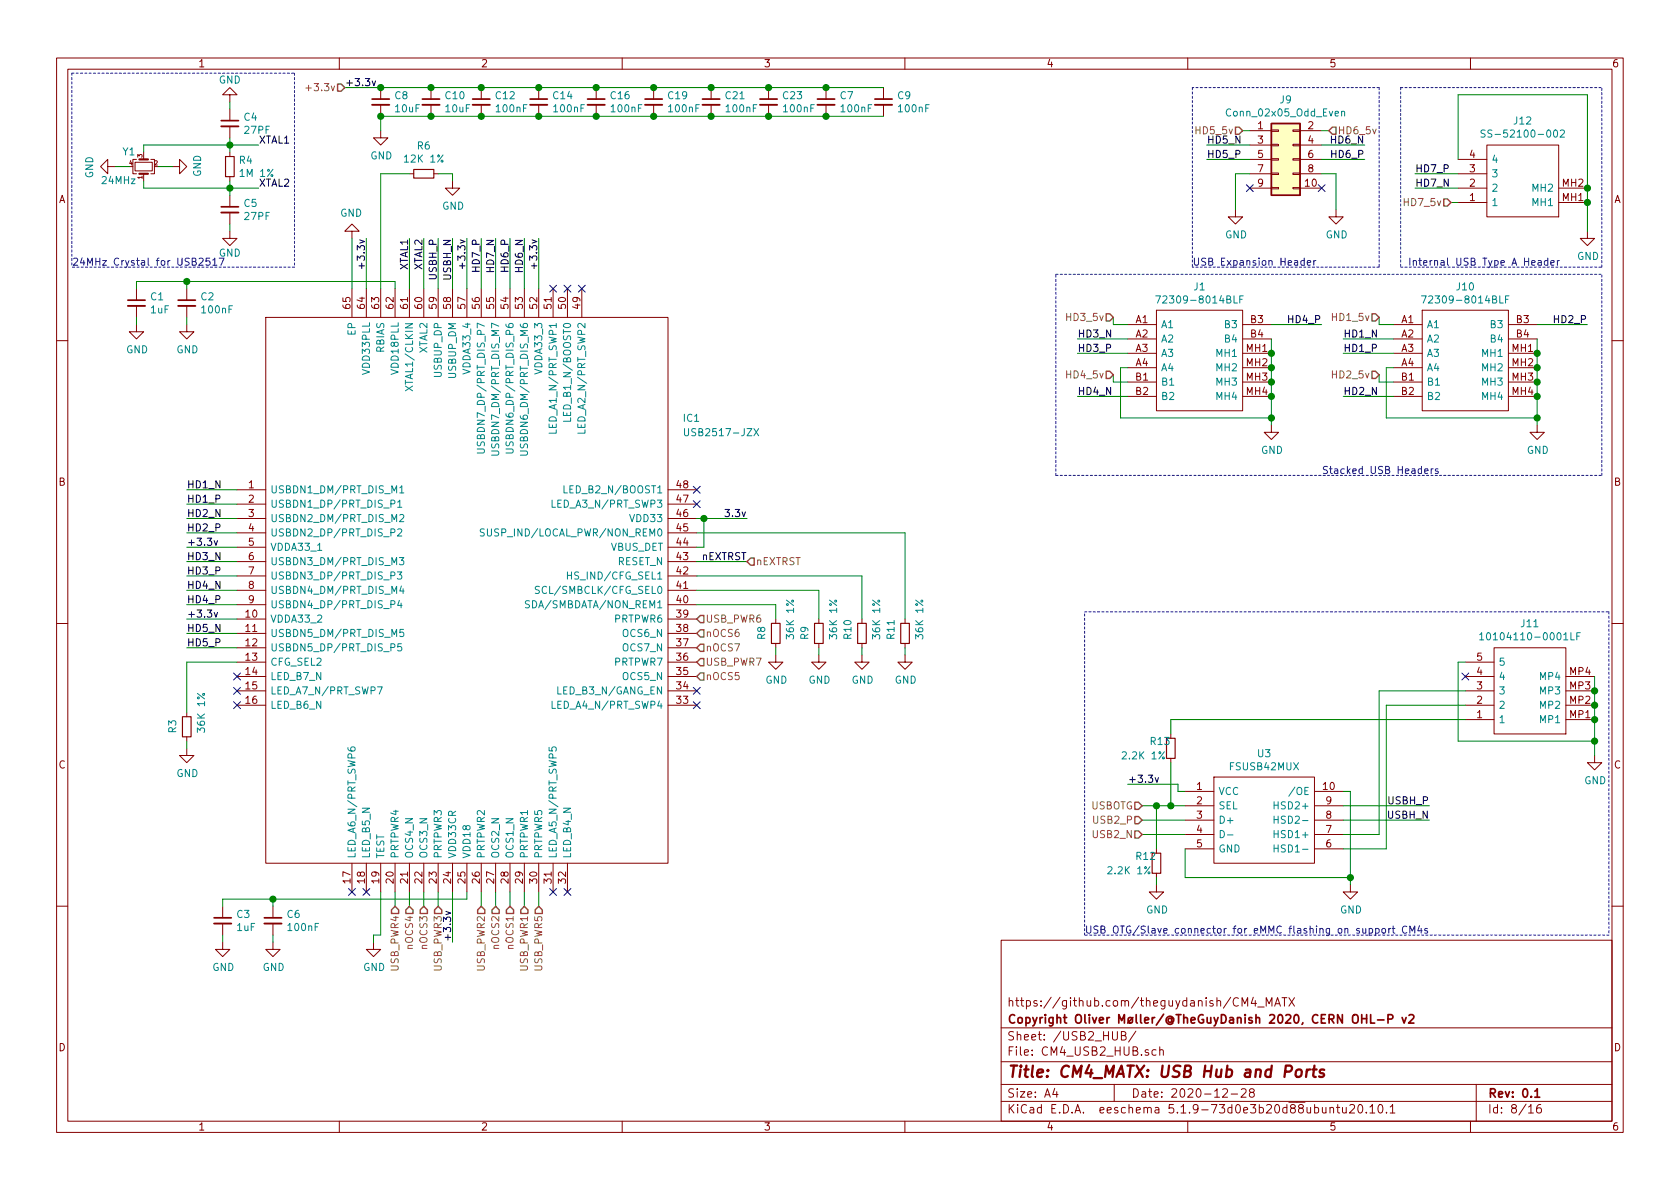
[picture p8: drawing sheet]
<svg xmlns="http://www.w3.org/2000/svg" width="297mm" height="210mm" viewBox="0 0 297 210" stroke-linecap="round" stroke-linejoin="round" font-family="sans-serif">
<defs><g id="words">
<text font-size="2.8" fill="#840000" x="178" y="190.5">Title: CM4_MATX: USB Hub and Ports</text>
<g font-size="2.1" fill="#840000">
<text x="178" y="178">https://github.com/theguydanish/CM4_MATX</text>
<text x="178" y="184">Sheet: /USB2_HUB/</text>
<text x="178" y="181">Copyright Oliver Møller/@TheGuyDanish 2020, CERN OHL-P v2</text>
<text x="178" y="186.7">File: CM4_USB2_HUB.sch</text>
<text x="178" y="196.9">KiCad E.D.A. eeschema 5.1.9-73d0e3b20d88ubuntu20.10.1</text>
<text x="178" y="194.1">Size: A4</text>
<text x="200" y="194.1">Date: 2020-12-28</text>
<text x="263" y="194.1">Rev: 0.1</text>
<text x="263" y="196.9">Id: 8/16</text>
</g>
<g font-size="1.8" fill="#840000">
<text x="35" y="11.9">1</text>
<text x="85" y="11.9">2</text>
<text x="135" y="11.9">3</text>
<text x="185" y="11.9">4</text>
<text x="235" y="11.9">5</text>
<text x="285" y="11.9">6</text>
<text x="222.4" y="22.9">1</text>
<text x="231.3" y="22.9">2</text>
<text x="222.4" y="25.4">3</text>
<text x="222.4" y="27.9">5</text>
<text x="231.3" y="25.4">4</text>
<text x="231.3" y="27.9">6</text>
<text x="259.9" y="27.9">4</text>
<text x="10.4" y="35.9">A</text>
<text x="222.4" y="30.5">7</text>
<text x="222.4" y="33">9</text>
<text x="230.8" y="33">10</text>
<text x="231.3" y="30.5">8</text>
<text x="259.9" y="35.6">1</text>
<text x="259.9" y="33">2</text>
<text x="259.9" y="30.5">3</text>
<text x="276.3" y="35.6">MH1</text>
<text x="276.3" y="33">MH2</text>
<text x="285.4" y="35.9">A</text>
<text x="62" y="54.6" transform="rotate(-90 62 54.6)">65</text>
<text x="64.5" y="54.6" transform="rotate(-90 64.5 54.6)">64</text>
<text x="67.1" y="54.6" transform="rotate(-90 67.1 54.6)">63</text>
<text x="69.6" y="54.6" transform="rotate(-90 69.6 54.6)">62</text>
<text x="72.1" y="54.6" transform="rotate(-90 72.1 54.6)">61</text>
<text x="74.7" y="54.6" transform="rotate(-90 74.7 54.6)">60</text>
<text x="77.2" y="54.6" transform="rotate(-90 77.2 54.6)">59</text>
<text x="79.8" y="54.6" transform="rotate(-90 79.8 54.6)">58</text>
<text x="82.3" y="54.6" transform="rotate(-90 82.3 54.6)">57</text>
<text x="84.8" y="54.6" transform="rotate(-90 84.8 54.6)">56</text>
<text x="87.4" y="54.6" transform="rotate(-90 87.4 54.6)">55</text>
<text x="89.9" y="54.6" transform="rotate(-90 89.9 54.6)">54</text>
<text x="92.5" y="54.6" transform="rotate(-90 92.5 54.6)">53</text>
<text x="95" y="54.6" transform="rotate(-90 95 54.6)">52</text>
<text x="97.5" y="54.6" transform="rotate(-90 97.5 54.6)">51</text>
<text x="100.1" y="54.6" transform="rotate(-90 100.1 54.6)">50</text>
<text x="102.6" y="54.6" transform="rotate(-90 102.6 54.6)">49</text>
<text x="200.8" y="57.1">A1</text>
<text x="200.8" y="59.7">A2</text>
<text x="221.1" y="57.1">B3</text>
<text x="221.1" y="59.7">B4</text>
<text x="247.8" y="57.1">A1</text>
<text x="247.8" y="59.7">A2</text>
<text x="268.1" y="57.1">B3</text>
<text x="268.1" y="59.7">B4</text>
<text x="200.8" y="62.2">A3</text>
<text x="200.8" y="64.8">A4</text>
<text x="220.4" y="62.2">MH1</text>
<text x="220.4" y="64.8">MH2</text>
<text x="247.8" y="62.2">A3</text>
<text x="247.8" y="64.8">A4</text>
<text x="267.4" y="62.2">MH1</text>
<text x="267.4" y="64.8">MH2</text>
<text x="200.8" y="67.3">B1</text>
<text x="200.8" y="69.8">B2</text>
<text x="220.4" y="67.3">MH3</text>
<text x="220.4" y="69.8">MH4</text>
<text x="247.8" y="67.3">B1</text>
<text x="247.8" y="69.8">B2</text>
<text x="267.4" y="67.3">MH3</text>
<text x="267.4" y="69.8">MH4</text>
<text x="10.4" y="85.9">B</text>
<text x="44" y="86.4">1</text>
<text x="44" y="88.9">2</text>
<text x="119.7" y="88.9">47</text>
<text x="119.7" y="86.4">48</text>
<text x="285.4" y="85.9">B</text>
<text x="44" y="91.4">3</text>
<text x="44" y="94">4</text>
<text x="119.7" y="94">45</text>
<text x="119.7" y="91.4">46</text>
<text x="44" y="96.5">5</text>
<text x="44" y="99.1">6</text>
<text x="44" y="101.6">7</text>
<text x="119.7" y="101.6">42</text>
<text x="119.7" y="99.1">43</text>
<text x="119.7" y="96.5">44</text>
<text x="44" y="104.1">8</text>
<text x="44" y="106.7">9</text>
<text x="119.7" y="106.7">40</text>
<text x="119.7" y="104.1">41</text>
<text x="43.5" y="109.2">10</text>
<text x="43.5" y="111.8">11</text>
<text x="119.7" y="111.8">38</text>
<text x="119.7" y="109.2">39</text>
<text x="43.5" y="114.3">12</text>
<text x="43.5" y="116.8">13</text>
<text x="43.5" y="119.4">14</text>
<text x="119.7" y="119.4">35</text>
<text x="119.7" y="116.8">36</text>
<text x="119.7" y="114.3">37</text>
<text x="261.1" y="119.4">4</text>
<text x="261.1" y="116.8">5</text>
<text x="277.6" y="119.4">MP4</text>
<text x="43.5" y="121.9">15</text>
<text x="43.5" y="124.5">16</text>
<text x="119.7" y="124.5">33</text>
<text x="119.7" y="121.9">34</text>
<text x="261.1" y="124.5">2</text>
<text x="261.1" y="121.9">3</text>
<text x="277.6" y="124.5">MP2</text>
<text x="277.6" y="121.9">MP3</text>
<text x="261.1" y="127">1</text>
<text x="277.6" y="127">MP1</text>
<text x="10.4" y="135.9">C</text>
<text x="285.4" y="135.9">C</text>
<text x="211.6" y="139.7">1</text>
<text x="211.6" y="142.2">2</text>
<text x="234" y="139.7">10</text>
<text x="234.5" y="142.2">9</text>
<text x="211.6" y="144.8">3</text>
<text x="211.6" y="147.3">4</text>
<text x="211.6" y="149.9">5</text>
<text x="234.5" y="149.9">6</text>
<text x="234.5" y="147.3">7</text>
<text x="234.5" y="144.8">8</text>
<text x="62" y="156.2" transform="rotate(-90 62 156.2)">17</text>
<text x="64.5" y="156.2" transform="rotate(-90 64.5 156.2)">18</text>
<text x="67.1" y="156.2" transform="rotate(-90 67.1 156.2)">19</text>
<text x="69.6" y="156.2" transform="rotate(-90 69.6 156.2)">20</text>
<text x="72.1" y="156.2" transform="rotate(-90 72.1 156.2)">21</text>
<text x="74.7" y="156.2" transform="rotate(-90 74.7 156.2)">22</text>
<text x="77.2" y="156.2" transform="rotate(-90 77.2 156.2)">23</text>
<text x="79.8" y="156.2" transform="rotate(-90 79.8 156.2)">24</text>
<text x="82.3" y="156.2" transform="rotate(-90 82.3 156.2)">25</text>
<text x="84.8" y="156.2" transform="rotate(-90 84.8 156.2)">26</text>
<text x="87.4" y="156.2" transform="rotate(-90 87.4 156.2)">27</text>
<text x="89.9" y="156.2" transform="rotate(-90 89.9 156.2)">28</text>
<text x="92.5" y="156.2" transform="rotate(-90 92.5 156.2)">29</text>
<text x="95" y="156.2" transform="rotate(-90 95 156.2)">30</text>
<text x="97.5" y="156.2" transform="rotate(-90 97.5 156.2)">31</text>
<text x="100.1" y="156.2" transform="rotate(-90 100.1 156.2)">32</text>
<text x="10.4" y="185.9">D</text>
<text x="285.4" y="185.9">D</text>
<text x="35" y="199.9">1</text>
<text x="85" y="199.9">2</text>
<text x="135" y="199.9">3</text>
<text x="185" y="199.9">4</text>
<text x="235" y="199.9">5</text>
<text x="285" y="199.9">6</text>
</g>
<g font-size="1.8" fill="#008484">
<text x="38.7" y="14.8">GND</text>
<text x="69.8" y="17.5">C8</text>
<text x="78.8" y="17.5">C10</text>
<text x="87.7" y="17.5">C12</text>
<text x="97.9" y="17.5">C14</text>
<text x="108" y="17.5">C16</text>
<text x="118.2" y="17.5">C19</text>
<text x="128.3" y="17.5">C21</text>
<text x="138.5" y="17.5">C23</text>
<text x="148.6" y="17.5">C7</text>
<text x="158.7" y="17.5">C9</text>
<text x="43.2" y="21.4">C4</text>
<text x="70" y="19.9">10uF</text>
<text x="78.9" y="19.9">10uF</text>
<text x="87.9" y="19.9">100nF</text>
<text x="98" y="19.9">100nF</text>
<text x="108.2" y="19.9">100nF</text>
<text x="118.4" y="19.9">100nF</text>
<text x="128.5" y="19.9">100nF</text>
<text x="138.7" y="19.9">100nF</text>
<text x="148.8" y="19.9">100nF</text>
<text x="159" y="19.9">100nF</text>
<text x="217.3" y="20.6">Conn_02x05_Odd_Even</text>
<text x="226.4" y="18.3">J9</text>
<text x="267.7" y="22">J12</text>
<text x="21.7" y="27.5">Y1</text>
<text x="42.3" y="29">R4</text>
<text x="65.5" y="28.2">GND</text>
<text x="71.8" y="28.7">12K 1%</text>
<text x="73.8" y="26.4">R6</text>
<text x="263.6" y="24.3">SS-52100-002</text>
<text x="263.7" y="28.8">4</text>
<text x="16.5" y="31.5" transform="rotate(-90 16.5 31.5)">GND</text>
<text x="18.2" y="32.6">24MHz</text>
<text x="35.6" y="31.3" transform="rotate(-90 35.6 31.3)">GND</text>
<text x="42.6" y="31.3">1M 1%</text>
<text x="263.7" y="33.9">2</text>
<text x="263.7" y="31.4">3</text>
<text x="271.1" y="33.9">MH2</text>
<text x="43.2" y="36.6">C5</text>
<text x="43.3" y="38.9">27PF</text>
<text x="60.1" y="38.3">GND</text>
<text x="78.2" y="37.1">GND</text>
<text x="263.7" y="36.4">1</text>
<text x="271.1" y="36.4">MH1</text>
<text x="38.7" y="45.4">GND</text>
<text x="216.6" y="42.2">GND</text>
<text x="234.4" y="42.2">GND</text>
<text x="278.8" y="46">GND</text>
<text x="26.7" y="53.1">C1</text>
<text x="35.6" y="53.1">C2</text>
<text x="205.7" y="53.7">72309-8014BLF</text>
<text x="211.1" y="51.4">J1</text>
<text x="252.7" y="53.7">72309-8014BLF</text>
<text x="257.6" y="51.4">J10</text>
<text x="26.7" y="55.4">1uF</text>
<text x="35.8" y="55.4">100nF</text>
<text x="62.9" y="59.3" transform="rotate(-90 62.9 59.3)">EP</text>
<text x="205.2" y="58">A1</text>
<text x="216.7" y="58">B3</text>
<text x="252.2" y="58">A1</text>
<text x="263.7" y="58">B3</text>
<text x="22.3" y="62.5">GND</text>
<text x="31.2" y="62.5">GND</text>
<text x="65.4" y="65.9" transform="rotate(-90 65.4 65.9)">VDD33PLL</text>
<text x="67.9" y="62.4" transform="rotate(-90 67.9 62.4)">RBIAS</text>
<text x="70.5" y="65.9" transform="rotate(-90 70.5 65.9)">VDD18PLL</text>
<text x="75.6" y="62.5" transform="rotate(-90 75.6 62.5)">XTAL2</text>
<text x="83.2" y="65.8" transform="rotate(-90 83.2 65.8)">VDDA33_4</text>
<text x="95.9" y="65.8" transform="rotate(-90 95.9 65.8)">VDDA33_3</text>
<text x="205.2" y="60.6">A2</text>
<text x="205.2" y="63.1">A3</text>
<text x="205.2" y="65.7">A4</text>
<text x="215.2" y="63.1">MH1</text>
<text x="215.2" y="65.7">MH2</text>
<text x="216.7" y="60.6">B4</text>
<text x="252.2" y="60.6">A2</text>
<text x="252.2" y="63.1">A3</text>
<text x="252.2" y="65.7">A4</text>
<text x="262.2" y="63.1">MH1</text>
<text x="262.2" y="65.7">MH2</text>
<text x="263.7" y="60.6">B4</text>
<text x="73" y="68.4" transform="rotate(-90 73 68.4)">XTAL1/CLKIN</text>
<text x="78.1" y="66.5" transform="rotate(-90 78.1 66.5)">USBUP_DP</text>
<text x="80.6" y="66.8" transform="rotate(-90 80.6 66.8)">USBUP_DM</text>
<text x="205.2" y="68.2">B1</text>
<text x="205.2" y="70.7">B2</text>
<text x="215.2" y="68.2">MH3</text>
<text x="215.2" y="70.7">MH4</text>
<text x="252.2" y="68.2">B1</text>
<text x="252.2" y="70.7">B2</text>
<text x="262.2" y="68.2">MH3</text>
<text x="262.2" y="70.7">MH4</text>
<text x="98.4" y="76" transform="rotate(-90 98.4 76)">LED_A1_N/PRT_SWP1</text>
<text x="101" y="73.7" transform="rotate(-90 101 73.7)">LED_B1_N/BOOST0</text>
<text x="103.5" y="76" transform="rotate(-90 103.5 76)">LED_A2_N/PRT_SWP2</text>
<text x="120.9" y="74.6">IC1</text>
<text x="121.8" y="77.1">USB2517-JZX</text>
<text x="85.7" y="78.7" transform="rotate(-90 85.7 78.7)">USBDN7_DP/PRT_DIS_P7</text>
<text x="88.3" y="79.3" transform="rotate(-90 88.3 79.3)">USBDN7_DM/PRT_DIS_M7</text>
<text x="90.8" y="78.7" transform="rotate(-90 90.8 78.7)">USBDN6_DP/PRT_DIS_P6</text>
<text x="93.3" y="79.3" transform="rotate(-90 93.3 79.3)">USBDN6_DM/PRT_DIS_M6</text>
<text x="223" y="80.3">GND</text>
<text x="270" y="80.3">GND</text>
<text x="47.8" y="87.2">USBDN1_DM/PRT_DIS_M1</text>
<text x="47.8" y="89.8">USBDN1_DP/PRT_DIS_P1</text>
<text x="98.3" y="89.8">LED_A3_N/PRT_SWP3</text>
<text x="100.5" y="87.2">LED_B2_N/BOOST1</text>
<text x="47.8" y="92.3">USBDN2_DM/PRT_DIS_M2</text>
<text x="47.8" y="94.9">USBDN2_DP/PRT_DIS_P2</text>
<text x="86.5" y="94.9">SUSP_IND/LOCAL_PWR/NON_REM0</text>
<text x="111.7" y="92.3">VDD33</text>
<text x="47.8" y="97.4">VDDA33_1</text>
<text x="47.8" y="99.9">USBDN3_DM/PRT_DIS_M3</text>
<text x="107.9" y="97.4">VBUS_DET</text>
<text x="109.2" y="99.9">RESET_N</text>
<text x="47.8" y="102.5">USBDN3_DP/PRT_DIS_P3</text>
<text x="47.8" y="105">USBDN4_DM/PRT_DIS_M4</text>
<text x="47.8" y="107.6">USBDN4_DP/PRT_DIS_P4</text>
<text x="94" y="107.6">SDA/SMBDATA/NON_REM1</text>
<text x="96.1" y="105">SCL/SMBCLK/CFG_SEL0</text>
<text x="101.2" y="102.5">HS_IND/CFG_SEL1</text>
<text x="47.8" y="110.1">VDDA33_2</text>
<text x="47.8" y="112.6">USBDN5_DM/PRT_DIS_M5</text>
<text x="108.7" y="110.1">PRTPWR6</text>
<text x="110.3" y="112.6">OCS6_N</text>
<text x="135.3" y="113.1" transform="rotate(-90 135.3 113.1)">R8</text>
<text x="140.4" y="112.7" transform="rotate(-90 140.4 112.7)">36K 1%</text>
<text x="142.9" y="113.1" transform="rotate(-90 142.9 113.1)">R9</text>
<text x="148" y="112.7" transform="rotate(-90 148 112.7)">36K 1%</text>
<text x="150.5" y="113" transform="rotate(-90 150.5 113)">R10</text>
<text x="155.6" y="112.7" transform="rotate(-90 155.6 112.7)">36K 1%</text>
<text x="158.2" y="113" transform="rotate(-90 158.2 113)">R11</text>
<text x="163.2" y="112.7" transform="rotate(-90 163.2 112.7)">36K 1%</text>
<text x="263.2" y="113.2">10104110-0001LF</text>
<text x="269" y="110.9">J11</text>
<text x="47.8" y="115.2">USBDN5_DP/PRT_DIS_P5</text>
<text x="47.8" y="117.7">CFG_SEL2</text>
<text x="108.7" y="117.7">PRTPWR7</text>
<text x="110.3" y="115.2">OCS7_N</text>
<text x="264.9" y="117.7">5</text>
<text x="47.8" y="120.3">LED_B7_N</text>
<text x="47.8" y="122.8">LED_A7_N/PRT_SWP7</text>
<text x="47.8" y="125.3">LED_B6_N</text>
<text x="98.3" y="125.3">LED_A4_N/PRT_SWP4</text>
<text x="99.1" y="122.8">LED_B3_N/GANG_EN</text>
<text x="110.3" y="120.3">OCS5_N</text>
<text x="135.3" y="120.9">GND</text>
<text x="143" y="120.9">GND</text>
<text x="150.6" y="120.9">GND</text>
<text x="158.2" y="120.9">GND</text>
<text x="264.9" y="125.3">2</text>
<text x="264.9" y="122.8">3</text>
<text x="264.9" y="120.3">4</text>
<text x="272.5" y="125.3">MP2</text>
<text x="272.5" y="122.8">MP3</text>
<text x="272.5" y="120.3">MP4</text>
<text x="31.2" y="129.6" transform="rotate(-90 31.2 129.6)">R3</text>
<text x="36.2" y="129.2" transform="rotate(-90 36.2 129.2)">36K 1%</text>
<text x="203.5" y="131.7">R13</text>
<text x="264.9" y="127.9">1</text>
<text x="272.5" y="127.9">MP1</text>
<text x="31.2" y="137.4">GND</text>
<text x="198.8" y="134.3">2.2K 1%</text>
<text x="217.6" y="136.2">FSUSB42MUX</text>
<text x="222.4" y="133.9">U3</text>
<text x="215.4" y="140.6">VCC</text>
<text x="215.4" y="143.1">SEL</text>
<text x="225.9" y="143.1">HSD2+</text>
<text x="228.6" y="140.6">/OE</text>
<text x="280.1" y="138.7">GND</text>
<text x="215.4" y="145.7">D+</text>
<text x="225.9" y="148.2">HSD1+</text>
<text x="226.3" y="145.7">HSD2-</text>
<text x="62.9" y="151.9" transform="rotate(-90 62.9 151.9)">LED_A6_N/PRT_SWP6</text>
<text x="65.4" y="151.9" transform="rotate(-90 65.4 151.9)">LED_B5_N</text>
<text x="67.9" y="151.9" transform="rotate(-90 67.9 151.9)">TEST</text>
<text x="70.5" y="151.9" transform="rotate(-90 70.5 151.9)">PRTPWR4</text>
<text x="73" y="151.9" transform="rotate(-90 73 151.9)">OCS4_N</text>
<text x="75.6" y="151.9" transform="rotate(-90 75.6 151.9)">OCS3_N</text>
<text x="78.1" y="151.9" transform="rotate(-90 78.1 151.9)">PRTPWR3</text>
<text x="80.6" y="151.9" transform="rotate(-90 80.6 151.9)">VDD33CR</text>
<text x="83.2" y="151.9" transform="rotate(-90 83.2 151.9)">VDD18</text>
<text x="85.7" y="151.9" transform="rotate(-90 85.7 151.9)">PRTPWR2</text>
<text x="88.3" y="151.9" transform="rotate(-90 88.3 151.9)">OCS2_N</text>
<text x="90.8" y="151.9" transform="rotate(-90 90.8 151.9)">OCS1_N</text>
<text x="93.3" y="151.9" transform="rotate(-90 93.3 151.9)">PRTPWR1</text>
<text x="95.9" y="151.9" transform="rotate(-90 95.9 151.9)">PRTPWR5</text>
<text x="98.4" y="151.9" transform="rotate(-90 98.4 151.9)">LED_A5_N/PRT_SWP5</text>
<text x="101" y="151.9" transform="rotate(-90 101 151.9)">LED_B4_N</text>
<text x="196.2" y="154.6">2.2K 1%</text>
<text x="200.9" y="152.1">R12</text>
<text x="215.4" y="150.7">GND</text>
<text x="226.3" y="150.7">HSD1-</text>
<text x="202.6" y="161.5">GND</text>
<text x="236.9" y="161.5">GND</text>
<text x="41.9" y="162.3">C3</text>
<text x="41.9" y="164.6">1uF</text>
<text x="50.8" y="162.3">C6</text>
<text x="51.1" y="164.6">100nF</text>
<text x="37.5" y="171.7">GND</text>
<text x="46.4" y="171.7">GND</text>
<text x="64.2" y="171.7">GND</text>
</g>
<g font-size="1.8" fill="#848400">
<text x="55" y="16.1">+3.3v</text>
<text x="211.7" y="23.7">HD5_5v</text>
<text x="236.5" y="23.7">HD6_5v</text>
<text x="248.5" y="36.4">HD7_5v</text>
<text x="188.8" y="56.8">HD3_5v</text>
<text x="235.8" y="56.8">HD1_5v</text>
<text x="188.8" y="66.9">HD4_5v</text>
<text x="235.8" y="66.9">HD2_5v</text>
<text x="133.6" y="99.9">nEXTRST</text>
<text x="124.7" y="110.1">USB_PWR6</text>
<text x="124.7" y="112.6">nOCS6</text>
<text x="124.7" y="117.7">USB_PWR7</text>
<text x="124.7" y="115.2">nOCS7</text>
<text x="124.7" y="120.3">nOCS5</text>
<text x="192.8" y="143.1">USBOTG</text>
<text x="193.4" y="148.2">USB2_N</text>
<text x="193.5" y="145.7">USB2_P</text>
<text x="73" y="167.7" transform="rotate(-90 73 167.7)">nOCS4</text>
<text x="75.6" y="167.7" transform="rotate(-90 75.6 167.7)">nOCS3</text>
<text x="88.3" y="167.7" transform="rotate(-90 88.3 167.7)">nOCS2</text>
<text x="90.8" y="167.7" transform="rotate(-90 90.8 167.7)">nOCS1</text>
<text x="70.5" y="171.6" transform="rotate(-90 70.5 171.6)">USB_PWR4</text>
<text x="78.1" y="171.6" transform="rotate(-90 78.1 171.6)">USB_PWR3</text>
<text x="85.7" y="171.6" transform="rotate(-90 85.7 171.6)">USB_PWR2</text>
<text x="93.3" y="171.6" transform="rotate(-90 93.3 171.6)">USB_PWR1</text>
<text x="95.9" y="171.6" transform="rotate(-90 95.9 171.6)">USB_PWR5</text>
</g>
<g font-size="1.8">
<text x="61" y="15.2">+3.3v</text>
<text x="43.3" y="23.7">27PF</text>
<text x="45.7" y="25.4">XTAL1</text>
<text x="213.4" y="25.4">HD5_N</text>
<text x="213.4" y="27.9">HD5_P</text>
<text x="235.5" y="25.4">HD6_N</text>
<text x="235.6" y="27.9">HD6_P</text>
<text x="45.7" y="33">XTAL2</text>
<text x="250.2" y="30.5">HD7_P</text>
<text x="250.2" y="33">HD7_N</text>
<text x="64.5" y="46.6" transform="rotate(-90 64.5 46.6)">+3.3v</text>
<text x="72.1" y="47.8" transform="rotate(-90 72.1 47.8)">XTAL1</text>
<text x="74.7" y="47.8" transform="rotate(-90 74.7 47.8)">XTAL2</text>
<text x="82.3" y="46.6" transform="rotate(-90 82.3 46.6)">+3.3v</text>
<text x="84.8" y="47.8" transform="rotate(-90 84.8 47.8)">HD7_P</text>
<text x="87.4" y="47.9" transform="rotate(-90 87.4 47.9)">HD7_N</text>
<text x="89.9" y="47.8" transform="rotate(-90 89.9 47.8)">HD6_P</text>
<text x="92.5" y="47.9" transform="rotate(-90 92.5 47.9)">HD6_N</text>
<text x="95" y="46.6" transform="rotate(-90 95 46.6)">+3.3v</text>
<text x="77.2" y="49.3" transform="rotate(-90 77.2 49.3)">USBH_P</text>
<text x="79.8" y="49.4" transform="rotate(-90 79.8 49.4)">USBH_N</text>
<text x="190.5" y="59.7">HD3_N</text>
<text x="228" y="57.1">HD4_P</text>
<text x="237.5" y="59.7">HD1_N</text>
<text x="275" y="57.1">HD2_P</text>
<text x="190.5" y="62.2">HD3_P</text>
<text x="237.5" y="62.2">HD1_P</text>
<text x="190.5" y="69.8">HD4_N</text>
<text x="237.5" y="69.8">HD2_N</text>
<text x="33" y="86.4">HD1_N</text>
<text x="33" y="88.9">HD1_P</text>
<text x="33" y="91.4">HD2_N</text>
<text x="33" y="94">HD2_P</text>
<text x="128.6" y="91.4">3.3v</text>
<text x="33" y="101.6">HD3_P</text>
<text x="33" y="99.1">HD3_N</text>
<text x="33" y="96.5">+3.3v</text>
<text x="124" y="99.1">nEXTRST</text>
<text x="33" y="106.7">HD4_P</text>
<text x="33" y="104.1">HD4_N</text>
<text x="33" y="111.8">HD5_N</text>
<text x="33" y="109.2">+3.3v</text>
<text x="33" y="114.3">HD5_P</text>
<text x="199.4" y="138.4">+3.3v</text>
<text x="245.6" y="142.2">USBH_P</text>
<text x="245.5" y="144.8">USBH_N</text>
<text x="79.8" y="166.6" transform="rotate(-90 79.8 166.6)">+3.3v</text>
</g>
<g font-size="1.8" fill="#0000c2">
<text x="12.7" y="47">24MHz Crystal for USB2517</text>
<text x="210.8" y="47">USB Expansion Header</text>
<text x="248.9" y="47">Internal USB Type A Header</text>
<text x="233.7" y="83.8">Stacked USB Headers</text>
<text x="191.8" y="165.1">USB OTG/Slave connector for eMMC flashing on support CM4s</text>
</g>
<g font-size="1.1" fill="#840000">
<text x="22.9" y="29.2">4</text>
<text x="25.2" y="27.8" transform="rotate(-90 25.2 27.8)">3</text>
<text x="27.3" y="29.2">2</text>
<text x="25.2" y="31.6" transform="rotate(-90 25.2 31.6)">1</text>
</g>
</g></defs>
<g fill="none" stroke="#840000" stroke-width=".18">
<path d="M10 10.3h277v189.9h-277zM12 12.2h273v186.1h-273zM40.6 16.8h1.3l-1.3-1.3-1.2 1.3h1.2v1.2M40.6 19.3v2M60 10.3v1.9M67.3 15.5v2M67.3 18.5v2.1M76.2 15.5v2M76.2 18.5v2.1M85.1 15.5v2M85.1 18.5v2.1M95.2 15.5v2"/>
<path d="M95.2 18.5v2.1M105.4 15.5v2M105.4 18.5v2.1M110 10.3v1.9M115.6 15.5v2M115.6 18.5v2.1M125.7 15.5v2M125.7 18.5v2.1M135.9 15.5v2M135.9 18.5v2.1M146 15.5v2M146 18.5v2.1"/>
<path d="M156.2 15.5v2M156.2 18.5v2.1M160 10.3v1.9M210 10.3v1.9M260 10.3v1.9M19 29.5v-1.3l-1.2 1.3 1.2 1.2v-1.2h1.3M23.9 28.7h3v1.5h-3zM24.1 28.2h-.6v2.5h.6M25.4 26.9v1.3M25.4 30.7v1.3M26.7 28.2h.6v2.5h-.6M30.5 29.5h1.2v-1.3l1.3 1.3-1.3 1.2v-1.2"/>
<path d="M40.6 22.3v2.1M40.6 26.9v.8M40.6 31.2v.8M40.6 34.5v2.1M40.6 37.6v2M67.3 23.1v1.3h1.3l-1.3 1.2-1.3-1.2h1.3M72.4 30.7h.8M76.7 30.7h.8M80 32v1.3h1.3l-1.3 1.2-1.3-1.2h1.3M218.4 37.1v1.2h1.3l-1.3 1.3-1.2-1.3h1.2M221 23.1h3.8M221 33.3h3.8"/>
<path d="M221 25.6h3.8M221 28.2h3.8M221 30.7h3.8M224.8 33.1h1.3v.3h-1.3zM224.8 30.6h1.3v.3h-1.3zM224.8 25.5h1.3v.3h-1.3zM224.8 23h1.3v.2h-1.3zM224.8 28.1h1.3v.2h-1.3zM228.6 33.1h1.3v.3h-1.3zM228.6 30.6h1.3v.3h-1.3zM228.6 25.5h1.3v.3h-1.3zM228.6 23h1.3v.2h-1.3z"/>
<path d="M228.6 28.1h1.3v.2h-1.3zM229.9 23.1h3.8M229.9 33.3h3.8M229.9 25.6h3.8M229.9 28.2h3.8M229.9 30.7h3.8M236.2 37.1v1.2h1.3l-1.3 1.3-1.3-1.3h1.3M257.8 33.3h5.1M257.8 28.2h5.1M257.8 30.7h5.1M257.8 35.8h5.1M262.9 25.6h12.7v12.7h-12.7z"/>
<path d="M275.6 33.3h5.1M275.6 35.8h5.1M24.1 57.4v1.3h1.3l-1.3 1.2-1.2-1.2h1.2M24.1 51v2.1M24.1 54.1v2M33 57.4v1.3h1.3l-1.3 1.2-1.3-1.2h1.3M33 51v2.1M33 54.1v2M40.6 40.9v1.3h1.3l-1.3 1.2-1.2-1.2h1.2M47 56.1h71.1v96.5h-71.1zM62.2 40.9h1.3l-1.3-1.3-1.2 1.3h1.2v1.3M62.2 51v5.1"/>
<path d="M64.8 51v5.1M67.3 51v5.1M69.8 51v5.1M72.4 51v5.1M74.9 51v5.1M77.5 51v5.1M80 51v5.1M82.5 51v5.1M85.1 51v5.1M87.6 51v5.1M90.2 51v5.1M92.7 51v5.1"/>
<path d="M95.2 51v5.1M97.8 51v5.1M100.3 51v5.1M102.9 51v5.1M199.4 57.4h5.1M199.4 59.9h5.1M204.5 54.9h15.2v17.7h-15.2zM219.7 57.4h5.1M219.7 59.9h5.1M246.4 57.4h5.1M246.4 59.9h5.1M251.5 54.9h15.2v17.7h-15.2z"/>
<path d="M266.7 57.4h5.1M266.7 59.9h5.1M280.7 40.9v1.3h1.2l-1.2 1.2-1.3-1.2h1.3M10 60.2h2M199.4 62.5h5.1M199.4 65h5.1M199.4 67.6h5.1M199.4 70.1h5.1M219.7 62.5h5.1M219.7 65h5.1M219.7 67.6h5.1M219.7 70.1h5.1"/>
<path d="M224.8 75.2v1.2h1.3l-1.3 1.3-1.3-1.3h1.3M246.4 62.5h5.1M246.4 65h5.1M246.4 67.6h5.1M246.4 70.1h5.1M266.7 62.5h5.1M266.7 65h5.1M266.7 67.6h5.1M266.7 70.1h5.1M271.8 75.2v1.2h1.2l-1.2 1.3-1.3-1.3h1.3M285 60.2h2M41.9 86.6h5.1"/>
<path d="M41.9 89.1h5.1M41.9 91.7h5.1M41.9 94.2h5.1M41.9 99.3h5.1M41.9 96.8h5.1M118.1 86.6h5.1M118.1 89.1h5.1M118.1 91.7h5.1M118.1 94.2h5.1M118.1 99.3h5.1M118.1 96.8h5.1M10 110.3h2"/>
<path d="M41.9 119.6h5.1M41.9 117.1h5.1M41.9 109.5h5.1M41.9 112h5.1M41.9 114.5h5.1M41.9 106.9h5.1M41.9 104.4h5.1M41.9 101.8h5.1M118.1 119.6h5.1M118.1 117.1h5.1M118.1 109.5h5.1M118.1 112h5.1"/>
<path d="M118.1 114.5h5.1M118.1 106.9h5.1M118.1 104.4h5.1M118.1 101.8h5.1M137.2 115.8v1.3h1.2l-1.2 1.3-1.3-1.3h1.3M137.2 109.5v.7M137.2 113.8v.7M144.8 115.8v1.3h1.2l-1.2 1.3-1.3-1.3h1.3M144.8 109.5v.7M144.8 113.8v.7M152.4 115.8v1.3h1.3l-1.3 1.3-1.3-1.3h1.3M152.4 109.5v.7"/>
<path d="M152.4 113.8v.7M160 115.8v1.3h1.3l-1.3 1.3-1.3-1.3h1.3M160 109.5v.7M160 113.8v.7M259.1 119.6h5.1M259.1 117.1h5.1M264.2 114.5h12.7v15.3h-12.7zM276.9 119.6h5M285 110.3h2M33 132.3v1.3h1.3l-1.3 1.3-1.3-1.3h1.3M33 126v.7M33 130.3v.8"/>
<path d="M41.9 124.7h5.1M41.9 122.2h5.1M118.1 124.7h5.1M118.1 122.2h5.1M207 129.8v.8M207 134.1v.8M209.5 139.9h5.1M214.6 137.4h17.8v15.2h-17.8zM232.4 139.9h5.1M259.1 127.2h5.1M259.1 124.7h5.1M259.1 122.2h5.1"/>
<path d="M276.9 127.2h5M276.9 124.7h5M276.9 122.2h5M281.9 133.6v1.3h1.3l-1.3 1.2-1.2-1.2h1.2M62.2 152.6v5.1M64.8 152.6v5.1M67.3 152.6v5.1M69.8 152.6v5.1M72.4 152.6v5.1M74.9 152.6v5.1M77.5 152.6v5.1M80 152.6v5.1"/>
<path d="M82.5 152.6v5.1M85.1 152.6v5.1M87.6 152.6v5.1M90.2 152.6v5.1M92.7 152.6v5.1M95.2 152.6v5.1M97.8 152.6v5.1M100.3 152.6v5.1M204.5 156.5v1.2h1.2l-1.2 1.3-1.3-1.3h1.3M204.5 150.1v.8M204.5 154.4v.8M209.5 142.5h5.1"/>
<path d="M209.5 145h5.1M209.5 147.6h5.1M209.5 150.1h5.1M232.4 142.5h5.1M232.4 145h5.1M232.4 147.6h5.1M232.4 150.1h5.1M238.8 156.5v1.2h1.2l-1.2 1.3-1.3-1.3h1.3M10 160.2h2M39.4 166.6v1.3h1.2l-1.2 1.3-1.3-1.3h1.3M39.4 160.3v2M39.4 163.3v2"/>
<path d="M48.3 166.6v1.3h1.2l-1.2 1.3-1.3-1.3h1.3M48.3 160.3v2M48.3 163.3v2M66 166.6v1.3h1.3l-1.3 1.3-1.2-1.3h1.2M177 166.3h108v32h-108zM219.6 177.9v-1.5l.5 1.1 .5-1.1v1.5M221.6 176.3l-.4 1.1h1M221.9 176.9v1M222.4 178.1h1.1M223.9 177.9v-1.5l.5 1.1 .5-1.1v1.5M225.4 177.9l.5-1.5 .5 1.5M225.5 177.5h.7"/>
<path d="M226.7 176.4h.8M227.1 176.4v1.5M227.9 176.4l1 1.5M228.9 176.4l-1 1.5M285 160.2h2M60 198.3v1.9M110 198.3v1.9M160 198.3v1.9M177 194.8h108M177 191.8h108M177 187.8h108M177 181.8h108"/>
<path d="M186.5 192.5l-.4 1h1M186.8 193v1M197 191.8v3M198.3 183.1l.7-.1v-.4l-.2-.2h-.5v1.5h.5l.3-.1v-.4l-.1-.2-.2-.1M200.8 182.3l-1.3 2M204.4 185.7l-.4-.1-.3 .3 .1 .6 .2 .1 .4-.1M205.1 185.7a.37 .37 0 0 1 .6 .1v.8M205.1 185.1v1.5M210 198.3v1.9M216.2 192.7l.2-.2h.4l.2 .5-.9 1h.9M217.7 193.5h1.1M219.5 192.7l.2-.2h.3l.3 .2v.3v.2l-.9 .8h.9"/>
<path d="M221.2 193.2l-.3-.3 .1-.2 .2-.2 .4 .1 .2 .2-.1 .2-.6 .2a.48 .48 0 0 0-.1 .7l.2 .1 .5-.1a.48 .48 0 0 0-.1-.7h-.1M235.2 196l.2-.2 .3 .1 .1 .9M235.2 195.8v1M236.3 195.8h.6M236.5 195.3v1.3l.4 .2M237.4 195.8v.8a.39 .39 0 0 0 .6 .1M238 195.8v1M238.7 195.5l.2-.2h.3l.2 .2 .1 .3-.1 .2-.8 .8h.9M240.3 195.4l.1-.1a.8 .8 0 0 1 .6 .8 .8 .8 0 0 1-.6 .7 1 1 0 0 1-.1-1.4zM241.6 196.7v.1M242.2 195.8l.4-.5v1.5M242.2 196.8h.9"/>
<path d="M243.8 195.5l.3-.2a.94 .94 0 0 1 0 1.5 .79 .79 0 0 1-.3-1.3zM245.1 196.7v.1M245.8 195.8l.4-.5v1.5M245.8 196.8h.8M260 198.3v1.9M261 191.8v6.5M270.3 195.8l.4-.5v1.5M270.3 196.8h.8M272.4 195.3a.62 .62 0 0 0-.7 .7l.1 .7 .2 .1 .5-.1v-.5l-.1-.2-.4-.1-.3 .3"/>
</g>
<g fill="none" stroke="#840000" stroke-width=".3">
<path d="M65.8 17.5h3M74.7 17.5h3M83.6 17.5h3M93.7 17.5h3.1M103.9 17.5h3M114 17.5h3.1M124.2 17.5h3.1M134.4 17.5h3M144.5 17.5h3.1M154.7 17.5h3M39.1 36.6h3.1M39.1 21.3h3.1"/>
<path d="M22.6 53.1h3.1M31.5 53.1h3M37.8 162.3h3.1M46.7 162.3h3.1M241.6 179.4v1.5M242.3 179.4v1.5h.8M247.9 179.9l.4 1 .3-1M249.1 179.6l.2-.2h.4l.2 .2 .1 .3-1 1h1M240.8 180.1h.8M243.6 180.4h1.1M245.4 180.2l.7-.1 .2-.2-.1-.3-.2-.2h-.6v1.5M271.4 193l.4-.5v1.5"/>
<path d="M271.4 194h.8"/>
</g>
<path d="M229.2 189.3a.53 .53 0 0 1 .6-.2 .53 .53 0 0 1 .4 .4l-.1 .6a.54 .54 0 0 1-.5 .4 .54 .54 0 0 1-.5-.4zM231.1 189.1l-.2 1.3M231.6 189.1a.54 .54 0 0 0-.6 .4M232 189.1h.8M232.4 188.4l-.2 1.8 .1 .1 .3 .1M234.1 189.2l-.4-.1-.2 .1-.2 .3 .3 .3 .4 .1 .1 .3-.1 .1-.2 .1-.6-.1" fill="none" stroke="#840000" stroke-width=".41"/>
<g fill="none" stroke="#840000" stroke-width=".33">
<path d="M65.8 18.5h3M74.7 18.5h3M83.6 18.5h3M93.7 18.5h3.1M103.9 18.5h3M114 18.5h3.1M124.2 18.5h3.1M134.4 18.5h3M144.5 18.5h3.1M154.7 18.5h3M39.1 37.6h3.1M39.1 22.3h3.1"/>
<path d="M22.6 54.1h3.1M31.5 54.1h3M37.8 163.3h3.1M46.7 163.3h3.1"/>
</g>
<g fill="none" stroke="#008484" stroke-width=".18">
<path d="M237.2 19.8l.2-.1h.3v.8M237.2 19.7v.8M262.6 23.1l-.5-.1-.2 .1v.4l.6 .2 .1 .3-.3 .3-.5-.1M275.9 23.1l.5-.1 .2 .1v.2v.2l-.8 .8h.8M204.3 52.3h.9l-.6 1.3M219.2 52.9h.4M219.8 52.3h-.6v1.3M251.3 52.3h.9l-.6 1.3M266.2 52.9h.4M266.8 52.3h-.6v1.3M71.7 68.3l1.2 .8M72.9 68.3l-1.2 .8"/>
<path d="M84.4 79.4h1l.2 .2v.4l-.2 .1h-1M86.9 79.8h1.1l.2 .2-.1 .4-.1 .1h-1.1M89.5 79.4h1l.2 .2v.4l-.2 .1h-1M92 79.8h1l.3 .2-.1 .4-.2 .1h-1M98.3 76v.6h-1.2M100.9 73.9v.6h-1.3M103.4 76v.6h-1.2M121 75.8v1l.3 .3h.2l.2-.3v-1M133.3 75.8l.8 1.3M134.1 75.8l-.8 1.3M56.2 97.3h.7M69.1 89.1l.7-.1v-.4l-.2-.2h-.5v1.3"/>
<path d="M70.3 88.8l.4-.4v1.3M70.3 93.6l.5-.1 .2 .4-.7 .9h.7M70.3 89.7h.7M70.6 98.6h.8l-.4 .5 .3 .1v.5l-.1 .2-.6-.2M70.7 86.3l.3-.4v1.3M70.7 91.1l.5-.1 .2 .3-.1 .2-.7 .7h.8M70.7 87.2h.7M85.6 93.6l-.5-.1-.1 .1v.5l.5 .2 .1 .3-.2 .2-.5-.1M97.6 88.4v1.3h.6M99.7 85.9v1.3h.6M70.3 101.1h.7l-.4 .5 .4 .1v.5l-.2 .2-.5-.1M70.6 106.2l-.3 .9h.8"/>
<path d="M70.9 106.6v.9M71 113.8h-.6l-.1 .6 .5-.1 .2 .3v.3l-.2 .2-.5-.1M71 103.6l-.3 .9h.8M71.3 104.1v.8M71.3 111.3h-.6v.6l.2-.1 .4 .1v.5l-.1 .2-.5-.2M93.6 106.3l-.5-.1-.2 .1v.4l.6 .3 .1 .3-.2 .2-.5-.1M95.4 103.8l-.5-.1-.2 .1v.4l.5 .2 .2 .3-.3 .2h-.5M100.3 101.1v1.3M100.3 101.7h.7M261.6 112.2l.4-.3v1.3M261.6 113.2h.7M277.7 111.9v1.3h.7"/>
<path d="M278.8 112.5h.4M279.4 111.9h-.6v1.3M61.5 132.2l.1 .4 .5 .2h.6l.1-.2-.1-.4-.1-.1-.5 .1-.1 .4 .3 .2M66.8 121.5h.8l-.5 1.2M97.1 132.2v.6h.6l-.1-.5 .2-.2h.3l.2 .2-.1 .5M97.6 124v1.3h.6M229 139.2l-1.1 1.6M215.7 146.9a.64 .64 0 0 1 .8 .6 .64 .64 0 0 1-.8 .6zM217 147.6h1M225.3 141.8v1.2M225.3 144.3v1.3M225.3 146.9v1.2"/>
<path d="M225.3 149.4v1.3M225.3 150h.7M225.3 147.5h.7M225.3 144.9h.7M225.3 142.4h.7"/>
</g>
<path d="M39.9 27.7h1.5v3.5h-1.5zM73.2 30h3.5v1.5h-3.5zM136.4 110.2h1.5v3.6h-1.5zM144 110.2h1.5v3.6h-1.5zM151.6 110.2h1.6v3.6h-1.6zM159.3 110.2h1.5v3.6h-1.5zM32.3 126.7h1.5v3.6h-1.5zM206.2 130.6h1.6v3.5h-1.6zM203.7 150.9h1.5v3.5h-1.5z" fill="none" stroke="#840000" stroke-width=".2"/>
<path d="M24.6 30.7h1.6M24.6 28.2h1.6" fill="none" stroke="#840000" stroke-width=".38"/>
<path d="M224.8 21.8h5.1v12.7h-5.1z" fill="#ffffc2" stroke="#ffffc2" stroke-width=".18"/>
<path d="M224.8 21.8h5.1v12.7h-5.1z" fill="none" stroke="#840000" stroke-width=".25"/>
<g fill="none" stroke="#0000c2" stroke-width=".18" stroke-dasharray=".4 .4">
<path d="M12.7 12.9v34.3M12.7 12.9h39.4M52.1 12.9v34.3M210.8 15.5v31.7M243.8 15.5v31.7M243.8 15.5h-33M247.6 15.5v31.7M247.6 15.5h35.6M52.1 47.2h-39.4M186.7 48.5h96.5M243.8 47.2h-33M247.6 47.2h35.6"/>
<path d="M283.2 47.2v-31.7M186.7 84.1v-35.6M186.7 84.1h96.5M283.2 84.1v-35.6M191.8 108.2h92.7M284.5 108.2v57.1M191.8 165.3v-57.1M284.5 165.3h-92.7"/>
</g>
<g fill="none" stroke="#008400" stroke-width=".18">
<path d="M40.6 18v1.3M61 15.5h95.2M20.3 29.5h2.6M25.4 32v1.3h20.3M27.9 29.5h2.6M40.6 24.4v2.5M40.6 32v2.5M40.6 39.6v1.3M45.7 25.6h-20.3v1.3M72.4 30.7h-5.1v20.3M77.5 30.7h2.5v1.3M156.2 20.6h-88.9v2.5"/>
<path d="M213.4 28.2h7.6M213.4 25.6h7.6M219.7 23.1h1.3M221 30.7h-2.6v6.4M233.7 28.2h7.6M233.7 30.7h2.5v6.4M233.7 25.6h7.6M233.7 23.1h1.2M250.2 30.7h7.6M250.2 33.3h7.6M256.5 35.8h1.3M257.8 28.2v-11.4h22.9v24.1"/>
<path d="M24.1 51v-1.2h45.7v1.2M24.1 56.1v1.3M33 49.8v1.2M33 56.1v1.3M62.2 42.2v8.8M64.8 42.2v8.8M72.4 42.2v8.8M74.9 42.2v8.8M77.5 42.2v8.8M80 42.2v8.8M82.5 42.2v8.8M85.1 42.2v8.8"/>
<path d="M87.6 42.2v8.8M90.2 42.2v8.8M92.7 42.2v8.8M95.2 42.2v8.8M190.5 59.9h8.9M196.8 56.1v1.3h2.6M224.8 59.9v15.3M224.8 57.4h8.9M237.5 59.9h8.9M243.8 56.1v1.3h2.6M271.8 57.4h8.9M271.8 59.9v15.3"/>
<path d="M190.5 62.5h8.9M190.5 70.1h8.9M196.8 66.3v1.3h2.6M199.4 65h-1.3v8.9h26.7M237.5 62.5h8.9M237.5 70.1h8.9M243.8 66.3v1.3h2.6M246.4 65h-1.3v8.9h26.7M33 91.7h8.9M33 99.3h8.9M33 86.6h8.9M33 96.8h8.9"/>
<path d="M33 94.2h8.9M33 89.1h8.9M123.2 91.7h8.9M123.2 99.3h8.9M123.2 94.2h36.8v15.3M124.5 91.7v5.1h-1.3M33 109.5h8.9M33 106.9h8.9M33 104.4h8.9M33 101.8h8.9M33 112h8.9M33 114.5h8.9"/>
<path d="M41.9 117.1h-8.9v8.9M123.2 101.8h29.2v7.7M123.2 104.4h21.6v5.1M123.2 106.9h14v2.6M137.2 114.5v1.3M144.8 114.5v1.3M152.4 114.5v1.3M160 114.5v1.3M259.1 117.1h-1.3v14h24.1M281.9 119.6v14M33 131.1v1.2M199.4 138.7h8.9v1.2h1.2"/>
<path d="M207 134.9v7.6M237.5 139.9h1.3v16.6M259.1 122.2h-15.3v25.4h-6.3M259.1 127.2h-52.1v2.6M259.1 124.7h-14v25.4h-7.6M48.3 159v1.3M67.3 157.7v7.6h-1.3v1.3M69.8 157.7v2.6M72.4 157.7v2.6M74.9 157.7v2.6M77.5 157.7v2.6M80 157.7v8.9"/>
<path d="M82.5 157.7v1.3h-43.1v1.3M85.1 157.7v2.6M87.6 157.7v2.6M90.2 157.7v2.6M92.7 157.7v2.6M95.2 157.7v2.6M201.9 142.5h7.6M201.9 145h7.6M201.9 147.6h7.6M204.5 142.5v7.6M204.5 155.2v1.3M209.5 150.1v5.1h29.3"/>
<path d="M237.5 142.5h15.2M237.5 145h15.2M39.4 165.3v1.3M48.3 165.3v1.3"/>
</g>
<g fill="none" stroke="#848400" stroke-width=".25">
<path d="M59.7 14.9h.6l.7 .6-.7 .6h-.6zM218.4 22.5h.7l.6 .6-.6 .6h-.7zM235.6 22.5h.6v1.2h-.6l-.7-.6zM255.3 35.2h.6l.6 .6-.6 .6h-.6zM195.6 55.5h.6l.6 .6-.6 .7h-.6zM242.6 55.5h.6l.6 .6-.6 .7h-.6zM195.6 65.7h.6l.6 .6-.6 .6h-.6zM242.6 65.7h.6l.6 .6-.6 .6h-.6zM132.7 98.7h.6v1.2h-.6l-.6-.6zM123.8 116.5h.7v1.2h-.7l-.6-.6zM123.8 108.8h.7v1.3h-.7l-.6-.6zM123.8 111.4h.7v1.2h-.7l-.6-.6z"/>
<path d="M123.8 113.9h.7v1.3h-.7l-.6-.7zM123.8 119h.7v1.3h-.7l-.6-.7zM200.7 144.4h.6l.6 .6-.6 .7h-.6zM200.7 146.9h.6l.6 .7-.6 .6h-.6zM200.7 141.9h.6l.6 .6-.6 .6h-.6zM69.8 160.3l.7 .6v.6h-1.3v-.6zM72.4 160.3l.6 .6v.6h-1.2v-.6zM74.3 160.9l.6-.6 .7 .6v.6h-1.3zM77.5 160.3l.6 .6v.6h-1.3v-.6zM85.1 160.3l.6 .6v.6h-1.2v-.6zM87.6 160.3l.7 .6v.6h-1.3v-.6zM90.2 160.3l.6 .6v.6h-1.3v-.6z"/>
<path d="M92.7 160.3l.6 .6v.6h-1.2v-.6zM95.2 160.3l.7 .6v.6h-1.3v-.6z"/>
</g>
<path d="M54.1 15.6h.9" fill="none" stroke="#848400" stroke-width=".18"/>
<path d="M65.8 14.3l.3 .9 .3-.9M64 46.5v1M81.7 46.5v1M94.4 46.5v1M37.9 95.6l.3 .8 .3-.8M37.9 108.3l.3 .8 .3-.8M204.2 137.5l.3 .8 .3-.8M78.8 161.2l.9 .3-.9 .2" fill="none" stroke="#000" stroke-width=".18"/>
<g fill="none" stroke="#0000c2" stroke-width=".18">
<path d="M35.2 45.8l.5-.2 .2 .4v.2l-.8 .7h.8M37.1 45.6h-.6l-.1 .6 .2-.1 .5 .1v.6l-.2 .1-.5-.1M37.6 46l.4-.4v1.3M37.6 46.9h.8M38.8 45.6h.8l-.5 1.3M230.6 46.1h-.4l-.2 .2 .1 .6h.5M230.6 45.6v1.3M231.1 46.5l.6-.1v-.3h-.4l-.2 .1 .1 .7h.5M232.3 46.1v.8M232.7 46.1l-.4 .2M272 46.1h.4l.1 .8M272.5 46.4h-.4l-.2 .2 .1 .3h.5"/>
<path d="M273.7 46.1h-.4l-.3 .2 .2 .6h.5M273.7 45.6v1.3M274.2 46.5l.6-.1v-.3h-.4l-.2 .1 .1 .7h.5M275.4 46.1v.8M275.7 46.1h-.2l-.1 .2M251.9 83.3l.6-.1-.1-.2-.3-.1-.2 .2v.6h.5M253 82.9v.8M253.4 82.9l-.4 .2M254.3 83l-.4-.1-.1 .2v.2l.5 .1v.3h-.5M242.1 164.2h.3l.3 .2-.1 .6h-.5M243.2 164.2h.4l.2 .2-.1 .6h-.5M243.2 164.2v1.2"/>
<path d="M244.4 164.2h.4l.1 .1v.7h-.3l-.3-.2zM245.5 164.2v.8M245.9 164.2l-.4 .2M246.2 164.2h.4M246.3 163.7v1.1l.3 .2M248.7 163.9a.6 .6 0 0 0-.8 .4 .6 .6 0 0 0 .6 .7l.2-.1M249.3 165v-1.3l.4 1 .4-1v1.3M251 163.7l-.3 .9h.8M251.3 164.2v.8M252.4 164.2h-.3l-.2 .2v.1l.5 .2v.3h-.5"/>
</g>
<g fill="#008400" stroke="#008400" stroke-width=".25">
<circle cx="85.1" cy="15.5" r=".51"/>
<circle cx="224.8" cy="62.5" r=".51"/>
<circle cx="76.2" cy="15.5" r=".51"/>
<circle cx="271.8" cy="67.6" r=".51"/>
<circle cx="67.3" cy="15.5" r=".51"/>
<circle cx="224.8" cy="73.9" r=".51"/>
<circle cx="40.6" cy="33.3" r=".51"/>
<circle cx="271.8" cy="65" r=".51"/>
<circle cx="224.8" cy="65" r=".51"/>
<circle cx="271.8" cy="62.5" r=".51"/>
<circle cx="224.8" cy="67.6" r=".51"/>
<circle cx="224.8" cy="70.1" r=".51"/>
<circle cx="271.8" cy="70.1" r=".51"/>
<circle cx="40.6" cy="25.6" r=".51"/>
<circle cx="146.1" cy="15.5" r=".51"/>
<circle cx="271.8" cy="73.9" r=".51"/>
<circle cx="105.4" cy="20.6" r=".51"/>
<circle cx="281.9" cy="122.2" r=".51"/>
<circle cx="48.3" cy="159" r=".51"/>
<circle cx="281.9" cy="124.7" r=".51"/>
<circle cx="281.9" cy="127.2" r=".51"/>
<circle cx="281.9" cy="131.1" r=".51"/>
<circle cx="33" cy="49.8" r=".51"/>
<circle cx="207" cy="142.5" r=".51"/>
<circle cx="125.7" cy="20.6" r=".51"/>
<circle cx="125.7" cy="15.5" r=".51"/>
<circle cx="204.5" cy="142.5" r=".51"/>
<circle cx="67.3" cy="20.6" r=".51"/>
<circle cx="115.6" cy="20.6" r=".51"/>
<circle cx="95.3" cy="15.5" r=".51"/>
<circle cx="95.3" cy="20.6" r=".51"/>
<circle cx="85.1" cy="20.6" r=".51"/>
<circle cx="135.9" cy="15.5" r=".51"/>
<circle cx="135.9" cy="20.6" r=".51"/>
<circle cx="76.2" cy="20.6" r=".51"/>
<circle cx="280.7" cy="35.8" r=".51"/>
<circle cx="280.7" cy="33.3" r=".51"/>
<circle cx="146.1" cy="20.6" r=".51"/>
<circle cx="238.8" cy="155.2" r=".51"/>
<circle cx="115.6" cy="15.5" r=".51"/>
<circle cx="124.5" cy="91.7" r=".51"/>
<circle cx="105.4" cy="15.5" r=".51"/>
</g>
<g fill="none" stroke="#000084" stroke-width=".18">
<path d="M220.4 32.7l1.2 1.2M221.6 32.7l-1.2 1.2M233.1 32.7l1.2 1.2M234.3 32.7l-1.2 1.2M97.2 50.4l1.2 1.3M98.4 50.4l-1.2 1.3M99.7 50.4l1.2 1.3M100.9 50.4l-1.2 1.3M102.3 50.4l1.2 1.3M103.5 50.4l-1.2 1.3M122.6 86l1.2 1.2M122.6 88.5l1.2 1.3"/>
<path d="M123.8 86l-1.2 1.2M123.8 88.5l-1.2 1.3M41.3 119l1.2 1.2M42.5 119l-1.2 1.2M258.5 119l1.2 1.2M259.7 119l-1.2 1.2M41.3 124.1l1.2 1.2M41.3 121.6l1.2 1.2M42.5 124.1l-1.2 1.2M42.5 121.6l-1.2 1.2M122.6 121.6l1.2 1.2M122.6 124.1l1.2 1.2"/>
<path d="M123.8 121.6l-1.2 1.2M123.8 124.1l-1.2 1.2M61.6 157.1l1.2 1.2M62.8 157.1l-1.2 1.2M64.2 157.1l1.2 1.2M65.4 157.1l-1.2 1.2M97.2 157.1l1.2 1.2M98.4 157.1l-1.2 1.2M99.7 157.1l1.2 1.2M100.9 157.1l-1.2 1.2"/>
</g>
<use href="#words"/>
</svg>
